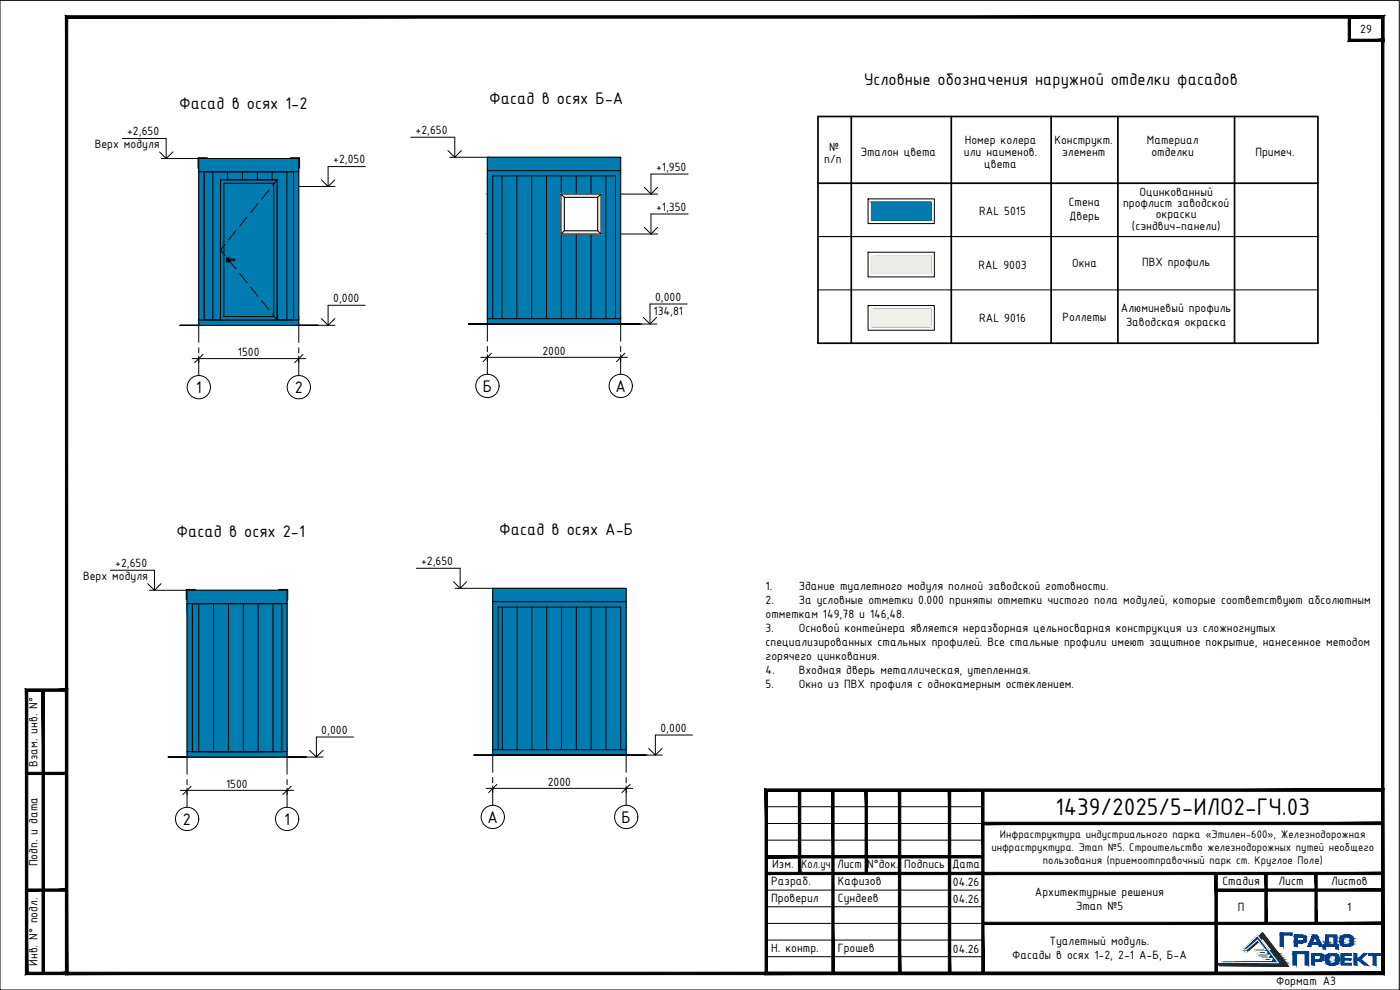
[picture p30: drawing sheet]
<svg xmlns="http://www.w3.org/2000/svg" width="420mm" height="297mm" viewBox="0 0 420 297" stroke-linecap="round" stroke-linejoin="round" font-family="sans-serif">
<defs><g id="words">
<text font-size="7.8" x="316.7" y="244.5">1439/2025/5-ИЛО2-ГЧ.03</text>
<g font-size="5.4">
<text x="259.3" y="25.5">Условные обозначения наружной отделки фасадов</text>
<text x="53.8" y="32.8">Фасад в осях 1-2</text>
<text x="146.8" y="31.1">Фасад в осях Б-А</text>
<text x="58.8" y="117.9">1</text>
<text x="88.5" y="117.9">2</text>
<text x="144.9" y="117.5">Б</text>
<text x="184.7" y="117.5">А</text>
<text x="53" y="161.1">Фасад в осях 2-1</text>
<text x="149.8" y="160.5">Фасад в осях А-Б</text>
<text x="54.9" y="247.5">2</text>
<text x="85.3" y="247.5">1</text>
<text x="146.3" y="246.9">А</text>
<text x="186.5" y="246.9">Б</text>
</g>
<g font-size="3.9">
<text x="408.2" y="9.8">29</text>
<text x="38.1" y="40.6">+2,650</text>
<text x="124.7" y="40.3">+2,650</text>
<text x="28.4" y="44.4">Верх модуля</text>
<text x="248.9" y="45.4">№</text>
<text x="258.2" y="46.7">Эталон цвета</text>
<text x="289.3" y="46.7">или наименов.</text>
<text x="289.5" y="43.1">Номер колера</text>
<text x="316.4" y="43.1">Конструкт.</text>
<text x="318.7" y="46.7">элемент</text>
<text x="344.2" y="43.1">Материал</text>
<text x="345.6" y="46.7">отделки</text>
<text x="376.8" y="46.7">Примеч.</text>
<text x="100" y="49.1">+2,050</text>
<text x="196.9" y="51.3">+1,950</text>
<text x="247.4" y="49.1">п/п</text>
<text x="295.4" y="50.3">цвета</text>
<text x="342" y="58.7">Оцинкованный</text>
<text x="196.9" y="63.3">+1,350</text>
<text x="293.9" y="64.6">RAL 5015</text>
<text x="320.8" y="61.8">Стена</text>
<text x="320.8" y="65.9">Дверь</text>
<text x="337.1" y="62">профлист заводской</text>
<text x="346.9" y="65.3">окраски</text>
<text x="339.7" y="68.9">(сэндвич-панели)</text>
<text x="293.6" y="80.6">RAL 9003</text>
<text x="321.7" y="80.2">Окна</text>
<text x="342.7" y="79.8">ПВХ профиль</text>
<text x="100" y="90.7">0,000</text>
<text x="196.1" y="94.4">134,81</text>
<text x="196.6" y="90.3">0,000</text>
<text x="336.4" y="93.7">Алюминевый профиль</text>
<text x="293.9" y="96.6">RAL 9016</text>
<text x="318.9" y="96.2">Роллеты</text>
<text x="337.9" y="97.9">Заводская окраска</text>
<text x="71.4" y="107">1500</text>
<text x="162.8" y="106.6">2000</text>
<text x="24.9" y="173.9">Верх модуля</text>
<text x="34.6" y="170.2">+2,650</text>
<text x="126.4" y="169.6">+2,650</text>
<text x="229.7" y="177.2">1.</text>
<text x="239.7" y="177.2">Здание туалетного модуля полной заводской готовности.</text>
<text x="229.7" y="181.3">2.</text>
<text x="229.7" y="185.5">отметкам 149,78 и 146,48.</text>
<text x="239.7" y="181.3">За условные отметки 0.000 приняты отметки чистого пола модулей, которые соответствуют абсолютным</text>
<text x="229.7" y="189.6">3.</text>
<text x="239.7" y="189.6">Основой контейнера является неразборная цельносварная конструкция из сложногнутых</text>
<text x="229.7" y="193.8">специализированных стальных профилей. Все стальные профили имеют защитное покрытие, нанесенное методом</text>
<text x="229.7" y="198">горячего цинкования.</text>
<text x="229.7" y="202.2">4.</text>
<text x="239.7" y="202.2">Входная дверь металлическая, утепленная.</text>
<text x="229.7" y="206.3">5.</text>
<text x="239.7" y="206.3">Окно из ПВХ профиля с однокамерным остеклением.</text>
<text x="96.4" y="220.2">0,000</text>
<text x="198.2" y="219.7">0,000</text>
<text x="11.3" y="230" transform="rotate(-90 11.3 230)">Взам. инв. N°</text>
<text x="67.9" y="236.5">1500</text>
<text x="164.4" y="236">2000</text>
<text x="11.3" y="260" transform="rotate(-90 11.3 260)">Подп. и дата</text>
<text x="231.8" y="260.4">Изм.</text>
<text x="240.6" y="260.4">Кол.уч</text>
<text x="251.2" y="260.4">Лист</text>
<text x="260.2" y="260.4">N°док.</text>
<text x="271.4" y="260.4">Подпись</text>
<text x="285.7" y="260.4">Дата</text>
<text x="231.5" y="265.5">Разраб.</text>
<text x="251.5" y="265.5">Кафизов</text>
<text x="286" y="265.8">04.26</text>
<text x="310.6" y="268.7">Архитектурные решения</text>
<text x="366.9" y="265.4">Стадия</text>
<text x="383.7" y="265.4">Лист</text>
<text x="399.5" y="265.4">Листов</text>
<text x="231.5" y="270.6">Проверил</text>
<text x="251.5" y="270.6">Сундеев</text>
<text x="286" y="270.8">04.26</text>
<text x="322.8" y="272.9">Этап №5</text>
<text x="371.5" y="273.3">П</text>
<text x="404.3" y="273.3">1</text>
<text x="231.5" y="285.6">Н. контр.</text>
<text x="251.5" y="285.6">Грошев</text>
<text x="286" y="285.8">04.26</text>
<text x="303.7" y="287.6">Фасады в осях 1-2, 2-1 А-Б, Б-А</text>
<text x="315" y="283.5">Туалетный модуль.</text>
<text x="11.3" y="289.8" transform="rotate(-90 11.3 289.8)">Инв. N° подл.</text>
<text x="383" y="295.6">Формат А3</text>
</g>
<g font-size="3.6">
<text x="300.1" y="251.4">Инфраструктура индустриального парка «Этилен-600», Железнодорожная</text>
<text x="297.5" y="255.3">инфраструктура. Этап №5. Строительство железнодорожных путей необщего</text>
<text x="312.9" y="259.3">пользования (приемоотправочный парк ст. Круглое Поле)</text>
</g>
</g></defs>
<path d="M54 97.6h41.5M140.6 97.2h52.1M50.5 227.1h41.4h-41.4M50.5 227.1h41.4M142.2 226.6h51.5h-51.5M142.2 226.6h52.1" fill="none" stroke="#000" stroke-width=".3"/>
<g fill="#007cb0" stroke="#007cb0" stroke-width=".3">
<path d="M146.3 52.8v5.4z"/>
<path d="M146.3 58.2v12z"/>
<path d="M146.3 70.2v25.4z"/>
<path d="M59.6 47.6l30.1 3.9v-3.9zM59.6 47.6l30.1 3.9h-30.1z"/>
<path d="M62.3 51.5l24.8 2.5v-2.5zM62.3 51.5l24.8 2.5h-24.8z"/>
<path d="M59.6 51.5l2.7 2.5v-2.5zM59.6 51.5l2.7 2.5h-2.7z"/>
<path d="M87.1 51.5l2.6 44.5v-44.5zM87.1 51.5l2.6 44.5h-2.6z"/>
<path d="M83.2 54l3.9 42v-42zM83.2 54l3.9 42h-3.9z"/>
<path d="M62.3 54l3.9 42v-42zM62.3 54l3.9 42h-3.9z"/>
<path d="M59.6 54l2.7 42v-42zM59.6 54l2.7 42h-2.7z"/>
<path d="M59.6 96l30.1 1.6v-1.6zM59.6 96l30.1 1.6h-30.1z"/>
<path d="M66.2 54l17 42v-42zM66.2 54l17 42h-17z"/>
<path d="M146.3 47.2l40 4v-4zM146.3 47.2l40 4h-40z"/>
<path d="M146.3 51.2l40 1.6v-1.6zM146.3 51.2l40 1.6h-40z"/>
<path d="M146.3 52.8l38.4 5.4v-5.4zM146.3 52.8l38.4 5.4h-38.4z"/>
<path d="M180.4 58.2l4.3 12v-12zM180.4 58.2l4.3 12h-4.3z"/>
<path d="M146.3 58.2l22.1 12v-12zM146.3 58.2l22.1 12h-22.1z"/>
<path d="M146.3 70.2l38.4 25.4v-25.4zM146.3 70.2l38.4 25.4h-38.4z"/>
<path d="M184.7 52.8l1.6 42.8v-42.8zM184.7 52.8l1.6 42.8h-1.6z"/>
<path d="M146.3 95.6l40 1.6v-1.6zM146.3 95.6l40 1.6h-40z"/>
<path d="M147.9 176.5l40 4v-4zM147.9 176.5l40 4h-40z"/>
<path d="M147.9 180.5l40 1.6v-1.6zM147.9 180.5l40 1.6h-40z"/>
<path d="M186.3 182.1l1.6 42.8v-42.8zM186.3 182.1l1.6 42.8h-1.6z"/>
<path d="M149.5 182.1l36.8 42.8v-42.8zM149.5 182.1l36.8 42.8h-36.8z"/>
<path d="M147.9 182.1l1.6 42.8v-42.8zM147.9 182.1l1.6 42.8h-1.6z"/>
<path d="M147.9 224.9l40 1.7v-1.7zM147.9 224.9l40 1.7h-40z"/>
<path d="M56.1 177.1l30 4v-4zM56.1 177.1l30 4h-30z"/>
<path d="M82.5 181.1l3.6 44.4v-44.4zM82.5 181.1l3.6 44.4h-3.6z"/>
<path d="M57.7 181.1l24.8 44.4v-44.4zM57.7 181.1l24.8 44.4h-24.8z"/>
<path d="M56.1 181.1l1.6 44.4v-44.4zM56.1 181.1l1.6 44.4h-1.6z"/>
<path d="M56.1 225.5l30 1.6v-1.6zM56.1 225.5l30 1.6h-30z"/>
<path d="M261.5 60.6l17.9 5.5v-5.5zM261.5 60.6l17.9 5.5h-17.9z"/>
</g>
<g fill="none" stroke="#000" stroke-width=".3">
<path d="M59.6 47.6h30.1v50h-30.1zM59.6 51.5h30.1M61.3 51.5h26.8v44.5h-26.8zM61.3 51.5v44.5M67.9 54h15.3M83.2 56v40M146.3 51.2h40M168.4 58.2h12v12h-12zM169.4 59.2h10v10h-10zM59.6 96h30.1M146.3 97.2v-50h40v50M146.3 95.6h40"/>
<path d="M147.9 95.6v-42.8h36.8v42.8M56.1 177.1h30v50h-30zM56.1 181.1h30M57.7 181.1h26.8v44.4h-26.8zM57.7 181.1v44.4M84.5 181.1v44.4M147.9 180.5h40M56.1 225.5h30M147.9 224.9v-48.4h40v50.1M149.5 224.9v-42.8h36.8v42.8M187.9 224.9h-40v1.6"/>
</g>
<g fill="none" stroke="#000" stroke-width=".3">
<circle cx="59.7" cy="116.2" r="3.5"/>
<circle cx="89.7" cy="116.2" r="3.5"/>
<circle cx="146.3" cy="115.8" r="3.5"/>
<circle cx="186.3" cy="115.8" r="3.5"/>
<circle cx="56.2" cy="245.7" r="3.5"/>
<circle cx="86.2" cy="245.7" r="3.5"/>
<circle cx="147.9" cy="245.1" r="3.5"/>
<circle cx="187.9" cy="245.1" r="3.5"/>
</g>
<g fill="none" stroke="#000" stroke-width=".3">
<path d="M59.6 97.6v5.1M89.7 97.6v5.1M146.3 97.2v5.2M186.3 97.2v5.2M59.6 104.3v1.6M59.6 107.5v5.2M89.7 104.3v1.6M89.7 107.5v5.2M146.3 104v1.6M146.3 107.1v5.2M186.3 104v1.6M186.3 107.1v5.2"/>
<path d="M56.1 227.1v5.2M56.1 233.9v1.6M56.1 237.1v5.1M86.1 227.1v5.2M86.1 233.9v1.6M86.1 237.1v5.1M147.9 226.6v5.1M147.9 233.3v1.6M147.9 236.5v5.1M187.9 226.6v5.1M187.9 233.3v1.6M187.9 236.5v5.1"/>
</g>
<path d="M57.7 107.6h34M59.6 106.8v2M89.7 106.8v2M144.3 107.2h44M146.3 106.5v2M186.3 106.5v2M54.1 237.1h34M56.1 236.4v2M86.1 236.4v2M145.9 236.5h44M147.9 235.8v2M187.9 235.8v2" fill="none" stroke="#000" stroke-width=".3"/>
<!-- layer: 0 -->
<path d="M168.4 58.2l1 1M180.4 58.2l-1 1M169.4 69.2l-1 1M179.4 69.2l1 1M60.9 106.3l-2.5 2.5M90.9 106.3l-2.5 2.5M147.5 106l-2.5 2.5M187.5 106l-2.5 2.5M57.4 235.9l-2.5 2.5M87.4 235.9l-2.5 2.5M149.1 235.3l-2.5 2.5M189.1 235.3l-2.5 2.5" fill="none" stroke="#000" stroke-width=".3"/>
<g fill="none" stroke="#000" stroke-width=".3">
<path d="M36.7 41.6h13.2v6M47.9 45.6l2 2 2-2M48.4 47.6h11.2M89.7 56h10.8M96.5 54l2 2 2-2M109.6 50h-11.1v6M123.3 41.2h13.2v6M134.5 45.2l2 2 2-2M135 47.2h11.3M186.3 58.2h11.1M193.4 56.2l2 2 2-2M206.5 52.2h-11.1v6"/>
<path d="M186.3 70.2h11.1M193.4 68.2l2 2 2-2M206.5 64.2h-11.1v6M89.4 97.6h11.1M96.5 95.6l2 2 2-2M109.6 91.6h-11.1v6M186 97.2h11.1M193.1 95.2l2 2 2-2M206.2 91.2h-11.1v6M33.1 171.1h13.3v6M44.3 175.1l2.1 2 1.9-2M44.8 177.1h11.3"/>
<path d="M124.9 170.5h13.2v6M136.1 174.5l2 2M136.6 176.5h11.3M140.1 174.5l-2 2M62.3 225.5h16.8M85.9 227.1h11.1M92.9 225.2l2.1 1.9 1.9-1.9M106.1 221.1h-11.1v6M187.6 226.6h11.2M194.7 224.6l2 2 2-2M207.8 220.5h-11.1v6.1"/>
</g>
<!-- layer: 1 -->
<g fill="none" stroke="#000" stroke-width=".3">
<path d="M62.2 47.3h-2.8v3.2M66.2 54h17v42h-17zM67.2 55h15v40h-15zM80.7 57l-2.2 2.7M83.2 54l-1.4 1.6M87.1 47.3h2.8v3.2M260.5 59.7h19.9v7.4h-19.9zM67.5 73.3l-1.3 1.7 1.3 1.7M68 77.3h.7v1.3h-.7zM68.3 77.7h2.2v.4h-2.2zM68.6 78l2.2 2.7M70.8 69.2l-2.2 2.8"/>
<path d="M74.1 65.1l-2.2 2.8M77.4 61.1l-2.2 2.7M260.5 75.7h19.9v7.4h-19.9zM261.5 60.6h17.9v5.5h-17.9zM261.5 76.7h17.9v5.4h-17.9zM71.9 82.1l2.2 2.7M75.2 86.2l2.2 2.7M78.5 90.2l2.2 2.8M81.8 94.3l1.4 1.7M260.5 91.7h19.9v7.4h-19.9zM261.5 92.7h17.9v5.4h-17.9zM58.7 176.9h-2.8v3.2"/>
<path d="M83.6 176.9h2.8v3.2"/>
</g>
<g fill="none" stroke="#000" stroke-width=".3">
<path d="M63.9 51.5v44.5M68.3 51.5v2.5M72.8 51.5v2.5M77.2 51.5v2.5M81.7 51.5v2.5M86.1 51.5v44.5M150.7 52.8v42.8M155.1 52.8v42.8M159.6 52.8v42.8M164 52.8v42.8M168.4 52.8v5.4M172.9 52.8v5.4"/>
<path d="M177.4 52.8v5.4M181.8 52.8v42.8M168.4 70.2v25.4M172.9 70.2v25.4M177.4 70.2v25.4M59.6 181.1v44.4M64.1 181.1v44.4M68.6 181.1v44.4M73 181.1v44.4M77.5 181.1v44.4M81.9 181.1v44.4M150.7 182.1v42.8"/>
<path d="M155.2 182.1v42.8M159.6 182.1v42.8M164.1 182.1v42.8M168.5 182.1v42.8M173 182.1v42.8M177.4 182.1v42.8M181.9 182.1v42.8"/>
</g>
<g fill="#ecece7" stroke="#ecece7" stroke-width=".3">
<path d="M168.4 58.2l1 1h-1z"/>
<path d="M179.4 59.2l1-1v1z"/>
<path d="M168.4 69.2h1l-1 1z"/>
<path d="M179.4 59.2h1v10z"/>
<path d="M168.4 58.2l11 1 1-1zM168.4 58.2l11 1h-10z"/>
<path d="M179.4 59.2v10h1zM179.4 69.2h1v1z"/>
<path d="M168.4 59.2l1 10v-10zM168.4 59.2l1 10h-1z"/>
<path d="M169.4 69.2l11 1-1-1zM168.4 70.2l1-1 11 1z"/>
</g>
<path d="M245.5 35h150v68h-150zM255.5 35v68M285.5 35v68M315.5 35v68M335.5 35v68M370.5 35v68M245.5 55h150" fill="none" stroke="#000" stroke-width=".51"/>
<path d="M245.5 71h150" fill="none" stroke="#000" stroke-width=".3"/>
<path d="M245.5 71h150M245.5 87h150" fill="none" stroke="#000" stroke-width=".3"/>
<path d="M261.5 76.7l17.9 5.4v-5.4zM261.5 76.7l17.9 5.4h-17.9z" fill="#ecece7" stroke="#ecece7" stroke-width=".3"/>
<path d="M261.5 92.7l17.9 5.4v-5.4zM261.5 92.7l17.9 5.4h-17.9z" fill="#f1f0ea" stroke="#f1f0ea" stroke-width=".3"/>
<path d="M0 .1h419.9v296.9h-419.9zM415.5 4.6h.1M230 252.1h65M230 247.1h65M230 242h65M230 267.1h65M230 272.1h65M230 277.1h65M230 282.1h65M230 287h65" fill="none" stroke="#000" stroke-width=".3"/>
<g fill="#000" stroke="#000" stroke-width=".3">
<path d="M414.6 5.4v6.4l.7 .6zM414.6 5.4l.7-.7v7.7zM405.3 5.4h9.3l.7-.7zM404.6 4.7h10.7l-10 .7zM404.6 4.7l.7 7.1v-6.4zM404.6 4.7l.7 7.1-.7 .6zM405.3 11.8l-.7 .6 10-.6zM404.6 12.4l10-.6 .7 .6z"/>
<path d="M8 232.4h12v-.7zM8 231.7h12l-12 .7z"/>
<path d="M229.6 236.7l.7 55v-54.3zM229.6 236.7l.7 55-.7 .7zM230.3 291.7l-.7 .7 185-.7zM229.6 292.4l185-.7 .7 .7zM414.6 237.4v54.3l.7 .7zM414.6 237.4l.7-.7v55.7zM230.3 237.4h184.3l.7-.7zM229.6 236.7h185.7l-185 .7z"/>
<path d="M239.6 237.1l.7 25v-25zM239.6 237.1l.7 25h-.7z"/>
<path d="M249.6 237.1l.7 54.9v-54.9zM249.6 237.1l.7 54.9h-.7z"/>
<path d="M259.6 237.1l.7 25v-25zM259.6 237.1l.7 25h-.7z"/>
<path d="M269.6 237.1l.7 54.9v-54.9zM269.6 237.1l.7 54.9h-.7z"/>
<path d="M284.6 237.1l.7 54.9v-54.9zM284.6 237.1l.7 54.9h-.7z"/>
<path d="M294.6 237.1l.7 54.9v-54.9zM294.6 237.1l.7 54.9h-.7z"/>
<path d="M295 246.7v.7l120-.7zM295 247.4l120-.7v.7z"/>
<path d="M230 257.4h65v-.7zM230 256.7h65l-65 .7z"/>
<path d="M8 267.4h12v-.7zM8 266.7h12l-12 .7z"/>
<path d="M295 261.7v.7l120-.7zM295 262.4l120-.7v.7z"/>
<path d="M295 276.7v.7l120-.7zM295 277.4l120-.7v.7z"/>
<path d="M230 262.4h65v-.7zM230 261.7h65l-65 .7z"/>
<path d="M364.6 262.1l.7 29.9v-29.9zM364.6 262.1l.7 29.9h-.7z"/>
<path d="M379.6 262.1l.7 15v-15zM379.6 262.1l.7 15h-.7z"/>
<path d="M394.6 262.1l.7 15v-15zM394.6 262.1l.7 15h-.7z"/>
<path d="M365 267.4h50v-.7zM365 266.7h50l-50 .7z"/>
<path d="M8.3 291.7l-.7 .7 12-.7zM7.6 292.4l12-.7 .7 .7zM19.6 207.4v84.3l.7 .7zM20.3 206.7v85.7l-.7-85zM8.3 207.4h11.3l.7-.7zM7.6 206.7h12.7l-12 .7zM7.6 206.7l.7 85v-84.3zM7.6 206.7l.7 85-.7 .7z"/>
<path d="M12.6 207.1v84.9h.7zM12.6 207.1h.7v84.9z"/>
<path d="M20.3 291.7l-.7 .7 395-.7zM19.6 292.4l395-.7 .7 .7zM414.6 5.4v286.3l.7 .7zM414.6 5.4l.7-.7v287.7zM20.3 5.4h394.3l.7-.7zM19.6 4.7h395.7l-395 .7zM19.6 4.7l.7 287v-286.3zM19.6 4.7l.7 287-.7 .7z"/>
</g>
<g fill="#0c6001" stroke="#0c6001" stroke-width=".3">
<path d="M377.2 281.5l1.7-1.6 1.3 1.6z"/>
<path d="M373.4 285.2h1.3z"/>
<path d="M378.4 285.7h3.8z"/>
<path d="M382.4 286h1.3z"/>
<path d="M382.2 286.5h1.8z"/>
<path d="M379.4 287h5.1z"/>
<path d="M383.5 287.3h1.2z"/>
<path d="M383.2 287.8h1.9z"/>
<path d="M380.4 288.4h5.1z"/>
<path d="M384.5 288.7h1.2z"/>
<path d="M384.2 289.1h1.8z"/>
<path d="M365.5 289.1h20.5l.5 .6z"/>
<path d="M379 281.5l4 3.7-2.8-3.7zM379 281.5l4 3.7h-1.2z"/>
<path d="M377.2 281.5l-2.5 3.7 4.3-3.7zM373.4 285.2l3.8-3.7-2.5 3.7z"/>
<path d="M381.8 285.2h1.2zM381.8 285.2h1.2z"/>
<path d="M381.8 285.2h1.2zM378 285.2h5z"/>
<path d="M378 285.2l5.5 .5-.5-.5zM378 285.2l5.5 .5h-5.1z"/>
<path d="M382.2 285.7h1.3zM382.2 285.7h1.3z"/>
<path d="M382.2 285.7l1.5 .3-.2-.3zM382.2 285.7l1.5 .3h-1.3zM381.8 286h1.9z"/>
<path d="M381.8 286l2.2 .5-.3-.5zM381.8 286l2.2 .5h-1.8zM379 286.5h5z"/>
<path d="M379 286.5l5.5 .5-.5-.5zM379 286.5l5.5 .5h-5.1zM379.4 287h5.1z"/>
<path d="M383.2 287l1.5 .3-.2-.3zM383.2 287l1.5 .3h-1.2zM382.8 287.3h1.9z"/>
<path d="M382.8 287.3l2.3 .5-.4-.5zM382.8 287.3l2.3 .5h-1.9zM380 287.8h5.1z"/>
<path d="M380 287.8l5.5 .6-.4-.6zM380 287.8l5.5 .6h-5.1zM380.4 288.4h5.1z"/>
<path d="M384.3 288.4l1.4 .3-.2-.3zM384.3 288.4l1.4 .3h-1.2zM383.8 288.7h1.9z"/>
<path d="M383.8 288.7l2.2 .4-.3-.4zM383.8 288.7l2.2 .4h-1.8zM365.5 289.1h20.5z"/>
<path d="M365.5 289.1l.4 .6h20.6zM365.9 289.7h20.6l.2 .3z"/>
</g>
<path d="M365.5 289.1h18.7l-.4-.4h.7l-.2-.3h-3.9l-.4-.6h3.2l-.4-.5h.7l-.3-.3h-3.8l-.4-.5h3.2l-.4-.5h.6l-.2-.3h-3.8l-.4-.5h3.8l-2.8-3.7-4.3 3.7h-1.3l5.5-5.3 7.8 10.1-20.8-.3z" fill="none" stroke="#0c6001" stroke-width=".3"/>
<g fill="#033c8c" stroke="#033c8c" stroke-width=".3">
<path d="M377.4 280.7l1 1.4h-2.4z"/>
<path d="M372.9 285h1.1z"/>
<path d="M379.7 285h1z"/>
<path d="M377 285.5h3.1z"/>
<path d="M380.2 285.7h1z"/>
<path d="M380 286.1h1.5z"/>
<path d="M377.8 286.5h4z"/>
<path d="M381 286.8h1z"/>
<path d="M380.8 287.1h1.5z"/>
<path d="M378.6 287.6h4.1z"/>
<path d="M381.8 287.8h1.1z"/>
<path d="M381.6 288.2h1.6z"/>
<path d="M366.6 288.2h16.6l.3 .5z"/>
<path d="M390.9 281.2h1.1z"/>
<path d="M391 281.2h1z"/>
<path d="M397.6 283.3h.8z"/>
<path d="M396.2 286.8h1.1z"/>
<path d="M396.1 287.9h1.1z"/>
<path d="M403.4 280.6h1.5z"/>
<path d="M404.5 281h1.3z"/>
<path d="M404.8 283.4h1z"/>
<path d="M402.6 283.7h3z"/>
<path d="M403.4 283.9h1.5z"/>
<path d="M399.1 286.2h1.5z"/>
<path d="M399.1 289.5h1.5z"/>
<path d="M377.4 282.1l3.3 2.9-2.3-2.9zM377.4 282.1l3.3 2.9h-1z"/>
<path d="M376 282.1l-2 2.9 3.4-2.9zM372.9 285l3.1-2.9-2 2.9z"/>
<path d="M379.7 285h1zM379.7 285h1zM376.6 285h4.1z"/>
<path d="M376.6 285l4.4 .5-.3-.5zM376.6 285l4.4 .5h-4z"/>
<path d="M380.1 285.5h.9zM380.1 285.5h.9z"/>
<path d="M380.1 285.5l1.1 .2-.2-.2zM380.1 285.5l1.1 .2h-1zM379.7 285.7h1.5z"/>
<path d="M379.7 285.7l1.8 .4-.3-.4zM379.7 285.7l1.8 .4h-1.5zM377.4 286.1h4.1z"/>
<path d="M377.4 286.1l4.4 .4-.3-.4zM377.4 286.1l4.4 .4h-4zM377.8 286.5h4z"/>
<path d="M380.9 286.5l1.1 .3-.2-.3zM380.9 286.5l1.1 .3h-1zM380.5 286.8h1.5z"/>
<path d="M380.5 286.8l1.8 .3-.3-.3zM380.5 286.8l1.8 .3h-1.5zM378.2 287.1h4.1z"/>
<path d="M378.2 287.1l4.5 .5-.4-.5zM378.2 287.1l4.5 .5h-4.1zM378.6 287.6h4.1z"/>
<path d="M381.7 287.6l1.2 .2-.2-.2zM381.7 287.6l1.2 .2h-1.1zM381.3 287.8h1.6z"/>
<path d="M381.3 287.8l1.9 .4-.3-.4zM381.3 287.8l1.9 .4h-1.6zM366.6 288.2h16.6z"/>
<path d="M366.6 288.2l.3 .5h16.6zM366.9 288.7h16.6l.2 .2z"/>
<path d="M384.2 279.9l3.6 .6v-.6zM384.2 279.9l3.6 .6h-3.6z"/>
<path d="M384.2 280.5l1 3.5v-3.5zM384.2 280.5l1 3.5h-1z"/>
<path d="M388.5 280.6h2.6zM388.5 280.6h2.6z"/>
<path d="M388.5 280.6l3 .1zM388.5 280.6l3 .1z"/>
<path d="M388.5 280.7l3.3 .2zM388.5 280.7l3.3 .2z"/>
<path d="M388.5 280.9l3.4 .1zM388.5 280.9l3.4 .1z"/>
<path d="M388.5 281h3.5zM388.5 281h3.5z"/>
<path d="M397.9 280.6l3.3 .5v-.5zM397.9 280.6l3.3 .5h-3.3z"/>
<path d="M394 280.6l1.5 .5-.2-.5zM394 280.6l1.5 .5h-1.8z"/>
<path d="M394.6 281.1h.9zM394.6 281.1h.9z"/>
<path d="M393.7 281.1h.9zM393.7 281.1h.9z"/>
<path d="M388.5 281l3.5 .1zM388.5 281l3.5 .1z"/>
<path d="M390.5 281.1h1.5zM390.5 281.1h1.5zM390.7 281.1h1.3zM390.7 281.1h1.3z"/>
<path d="M390.7 281.1l1.3 .1zM390.7 281.1l1.3 .1zM390.9 281.2h1.1z"/>
<path d="M391 281.2h1zM391 281.2h1zM391 281.2h1z"/>
<path d="M391.1 281.2l1 .1zM391.1 281.2l1 .1zM391.1 281.3h1zM391.1 281.3h1z"/>
<path d="M391.1 281.3l1 .1zM391.1 281.3l1 .1z"/>
<path d="M391.2 281.4l.9 .1zM391.2 281.4l.9 .1z"/>
<path d="M391.2 281.5h.9zM391.2 281.5h.9z"/>
<path d="M391.2 281.5l.9 .1zM391.2 281.5l.9 .1z"/>
<path d="M391.2 281.6l.9 .2zM391.2 281.6l.9 .2z"/>
<path d="M391.2 281.8l.9 .1zM391.2 281.8l.9 .1z"/>
<path d="M391.2 281.9l.9 .1zM391.2 281.9l.9 .1z"/>
<path d="M391.2 282l.9 .1zM391.2 282l.9 .1zM391.2 282.1h.9zM391.2 282.1h.9z"/>
<path d="M391.2 282.1h.9zM391.2 282.1l.8 .1h-.9zM391.1 282.2h.9zM391.1 282.2h.9z"/>
<path d="M391.1 282.2h.9zM391.1 282.2h.9z"/>
<path d="M391 282.2l1 .1zM390.9 282.3h1.1z"/>
<path d="M390.9 282.3h1.1zM390.9 282.3h1.1zM390.8 282.3h1.2z"/>
<path d="M390.9 282.3h1.1zM390.8 282.3h1.2zM390.8 282.3h1.2z"/>
<path d="M390.8 282.3h1.2zM390.5 282.3h1.5z"/>
<path d="M388.5 281.1l.8 1.2v-1.2zM388.5 281.1l.8 1.2h-.8z"/>
<path d="M397.9 281.1l.8 1.3v-1.3zM397.9 281.1l.8 1.3h-.8z"/>
<path d="M388.5 282.3h3.5zM388.5 282.3l3.4 .1z"/>
<path d="M388.5 282.4h3.4zM388.5 282.4l3.3 .2z"/>
<path d="M397.9 282.4l.8 .2v-.2zM397.9 282.4l.8 .2h-.8z"/>
<path d="M388.5 282.6h3.3zM388.5 282.6h3.2z"/>
<path d="M397.9 282.6h.8zM397.9 282.6h.8z"/>
<path d="M388.5 282.6h3.2zM388.5 282.6l2.9 .2z"/>
<path d="M397.9 282.6l.8 .2v-.2zM397.9 282.6l.8 .2h-.9z"/>
<path d="M394.6 281.1l1.7 1.7-.8-1.7zM394.6 281.1l1.7 1.7h-.8z"/>
<path d="M393.7 281.1l.1 1.7 .8-1.7zM393.7 281.1l.1 1.7h-.8z"/>
<path d="M397.8 282.8l.9 .1zM397.8 282.8l.9 .1z"/>
<path d="M388.5 282.8h2.9zM388.5 282.8l2.6 .1z"/>
<path d="M388.5 282.9h2.3zM388.5 282.9h2.6z"/>
<path d="M397.8 282.9l.9 .1v-.1zM397.8 282.9l.9 .1h-.9zM397.8 283h.9zM397.8 283h.9z"/>
<path d="M397.8 283h.9zM397.8 283l.8 .2h-.9z"/>
<path d="M397.7 283.2h.9zM397.7 283.2h.8z"/>
<path d="M393 282.8l3.5 .5-.2-.5zM393 282.8l3.5 .5h-3.7z"/>
<path d="M397.7 283.2h.8zM397.7 283.2l.7 .1h-.8zM397.6 283.3h.8z"/>
<path d="M397.6 283.3h.8zM397.6 283.3l.8 .1z"/>
<path d="M397.5 283.4h.9zM397.5 283.4h.8z"/>
<path d="M400.4 281.1l.8 2.3v-2.3zM400.4 281.1l.8 2.3h-.8z"/>
<path d="M397.5 283.4h.8zM397.5 283.4h.8z"/>
<path d="M400.4 283.4h1.2zM400.4 283.4h1.2z"/>
<path d="M397.1 283.4h1.2zM397.1 283.4h1.2z"/>
<path d="M397.1 283.4l4.5 .6v-.6zM397.1 283.4l4.5 .6h-4.5z"/>
<path d="M395.6 283.3l1.2 .7-.3-.7zM395.6 283.3l1.2 .7h-.9z"/>
<path d="M392.8 283.3l.6 .7 .2-.7zM392.8 283.3l.6 .7h-.9z"/>
<path d="M388.5 282.9l.8 1.1v-1.1zM388.5 282.9l.8 1.1h-.8z"/>
<path d="M400.9 284l.7 .7v-.7zM400.9 284l.7 .7h-.7z"/>
<path d="M397.1 284l.7 .7v-.7zM397.1 284l.7 .7h-.7z"/>
<path d="M388.1 285.5l4.6 .6v-.6zM388.1 285.5l4.6 .6h-4.6z"/>
<path d="M393.7 286.2h2.6zM393.7 286.2h2.6z"/>
<path d="M393.7 286.2l3 .1zM393.7 286.2l3 .1z"/>
<path d="M393.7 286.3l3.3 .1zM393.7 286.3l3.3 .1z"/>
<path d="M393.7 286.4l3.3 .1zM393.7 286.4l3.3 .1z"/>
<path d="M393.7 286.5h3.4zM393.7 286.5h3.4z"/>
<path d="M393.7 286.5l3.5 .1zM393.7 286.5l3.5 .1z"/>
<path d="M393.7 286.6l3.5 .1zM393.7 286.6l3.5 .1z"/>
<path d="M402.5 286.2l3.1 .5v-.5zM402.5 286.2l3.1 .5h-3.1z"/>
<path d="M410.8 286.2l3.5 .5v-.5zM410.8 286.2l3.5 .5h-3.5z"/>
<path d="M395.7 286.7h1.5zM395.7 286.7h1.5z"/>
<path d="M395.9 286.7h1.3zM395.9 286.7h1.3z"/>
<path d="M396.1 286.7l1.2 .1zM396.1 286.7l1.2 .1zM396.2 286.8h1.1z"/>
<path d="M396.2 286.8h1.1zM396.2 286.8h1.1zM396.3 286.8h1zM396.3 286.8h1z"/>
<path d="M396.3 286.8l1 .1zM396.3 286.8l1 .1z"/>
<path d="M396.3 286.9h1zM396.3 286.9h1zM396.4 286.9h.9zM396.4 286.9h.9z"/>
<path d="M396.4 286.9l.9 .1zM396.4 286.9l.9 .1z"/>
<path d="M396.4 287h.9zM396.4 287h.9z"/>
<path d="M396.4 287l.9 .2zM396.4 287l.9 .2z"/>
<path d="M396.5 287.2l.8 .1zM396.5 287.2l.8 .1z"/>
<path d="M396.5 287.3l.8 .1zM396.5 287.3l.8 .1z"/>
<path d="M396.5 287.4l.8 .1zM396.5 287.4l.8 .1z"/>
<path d="M409.2 286.2l-.6 1.4 1.6-1.4zM407.7 287.6l1.5-1.4-.6 1.4z"/>
<path d="M406.4 286.2l.8 1.4v-1.4zM406.4 286.2l.8 1.4h-.8z"/>
<path d="M402.5 286.7l.8 .9v-.9zM402.5 286.7l.8 .9h-.8z"/>
<path d="M396.4 287.5l.9 .1zM396.4 287.5l.9 .1zM396.4 287.6h.9zM396.4 287.6h.9z"/>
<path d="M396.4 287.6l.9 .1zM396.4 287.6l.9 .1h-1zM396.3 287.7h1zM396.3 287.7h1z"/>
<path d="M396.3 287.7l1 .1zM396.3 287.7l1 .1z"/>
<path d="M406.4 287.6l2 .2 .2-.2zM406.4 287.6l2 .2h-2z"/>
<path d="M396.2 287.8h1.1zM396.2 287.8h1zM396.2 287.8h1zM396.2 287.8h1z"/>
<path d="M396.2 287.8l1 .1zM396.1 287.9h1.1zM396 287.9h1.2z"/>
<path d="M396 287.9h1.2zM395.7 287.9h1.5z"/>
<path d="M393.7 286.7l.8 1.2v-1.2zM393.7 286.7l.8 1.2h-.8z"/>
<path d="M393.7 287.9h3.5zM393.7 287.9h3.5z"/>
<path d="M393.7 287.9h3.5zM393.7 287.9l3.4 .1z"/>
<path d="M402.5 287.6l3 .4v-.4zM402.5 287.6l3 .4h-3z"/>
<path d="M406.4 287.8l2.3 .3-.3-.3zM406.4 287.8l2.3 .3h-2.3z"/>
<path d="M393.7 288h3.4zM393.7 288l3.3 .1z"/>
<path d="M393.7 288.1h3.3zM393.7 288.1l3.2 .1z"/>
<path d="M393.7 288.2h3.2zM393.7 288.2l2.9 .1z"/>
<path d="M393.7 288.3h2.9zM393.7 288.3l2.6 .1z"/>
<path d="M393.7 288.4h2.3zM393.7 288.4h2.6z"/>
<path d="M402.5 288l.8 1v-1zM402.5 288l.8 1h-.8z"/>
<path d="M412.1 286.7l.8 2.8v-2.8zM412.1 286.7l.8 2.8h-.8z"/>
<path d="M407.7 288.1l2.7 1.4-1.7-1.4zM407.7 288.1l2.7 1.4h-1z"/>
<path d="M406.4 288.1l.8 1.4v-1.4zM406.4 288.1l.8 1.4h-.8z"/>
<path d="M402.5 289l3.1 .5v-.5zM402.5 289l3.1 .5h-3.1z"/>
<path d="M393.7 288.4l.8 1.1v-1.1zM393.7 288.4l.8 1.1h-.8z"/>
<path d="M391.7 286.1l1 3.4v-3.4zM391.7 286.1l1 3.4h-1z"/>
<path d="M388.1 286.1l1 3.4v-3.4zM388.1 286.1l1 3.4h-1z"/>
<path d="M403.4 280.6h1.5zM403.4 280.6h1.5z"/>
<path d="M403.4 280.6l1.9 .1zM403 280.7h2.3zM403 280.7h2.3zM403 280.7h2.3z"/>
<path d="M403 280.7l2.6 .1zM402.7 280.8l.3-.1 2.6 .1z"/>
<path d="M402.7 280.8h3zM402.6 280.8h3.1z"/>
<path d="M402.6 280.8l3.2 .2-.1-.2zM402.6 280.8l3.2 .2h-3.3z"/>
<path d="M404.2 281h1.6zM404.2 281h1.6z"/>
<path d="M402.5 281h1.6zM402.5 281h1.7z"/>
<path d="M402.5 281h1.5zM402.5 281h1.6z"/>
<path d="M404.2 281h1.6zM404.2 281h1.6zM404.5 281h1.3z"/>
<path d="M402.5 281h1.5zM402.5 281l1 .1z"/>
<path d="M402.4 281.1h1.1zM402.4 281.1h1z"/>
<path d="M404.7 281l1.2 .1zM404.7 281l1.2 .1z"/>
<path d="M404.9 281.1l1 .1zM404.9 281.1l1 .1z"/>
<path d="M402.4 281.1h1zM402.4 281.1l.9 .1z"/>
<path d="M405 281.2l1 .1zM405 281.2l1 .1z"/>
<path d="M402.4 281.2l.7 .2 .2-.2zM402.4 281.2l.7 .2h-.8z"/>
<path d="M402.3 281.4h.8zM402.3 281.4l.8 .1z"/>
<path d="M405.1 281.3l1 .2-.1-.2zM405.1 281.3l1 .2h-.9z"/>
<path d="M402.3 281.5h.8zM402.3 281.5h.8z"/>
<path d="M405.2 281.5h.9zM405.2 281.5h.9z"/>
<path d="M402.3 281.5l.8 .3v-.3zM402.3 281.5l.8 .3h-.9z"/>
<path d="M402.2 281.8h.9zM402.2 281.8h.9z"/>
<path d="M405.2 281.5l.9 .4v-.4zM405.2 281.5l.9 .4h-.8z"/>
<path d="M402.2 281.8l.9 .2zM402.2 281.8l.9 .2z"/>
<path d="M405.3 281.9l.8 .1zM405.3 281.9l.8 .1z"/>
<path d="M402.2 282l.9 .1v-.1zM402.2 282l.9 .1h-.9z"/>
<path d="M405.3 282l.8 .1v-.1zM405.3 282l.8 .1h-.8z"/>
<path d="M402.2 282.1l.9 .1zM402.2 282.1l.9 .1z"/>
<path d="M405.3 282.1l.8 .1zM405.3 282.1l.8 .1z"/>
<path d="M402.2 282.2l.9 .1zM402.2 282.2l.9 .1zM402.2 282.3h.9zM402.2 282.3h.9z"/>
<path d="M405.3 282.2l.8 .1zM405.3 282.2l.8 .1z"/>
<path d="M402.2 282.3h.9zM402.2 282.3h.9z"/>
<path d="M402.2 282.3l.9 .1zM402.2 282.3l.9 .1z"/>
<path d="M405.3 282.3l.8 .2v-.2zM405.3 282.3l.8 .2h-.8z"/>
<path d="M402.2 282.4l.9 .2v-.2zM402.2 282.4l.9 .2h-.9z"/>
<path d="M405.3 282.5l.8 .1v-.1zM405.3 282.5l.8 .1h-.8z"/>
<path d="M402.2 282.6l.9 .3v-.3zM402.2 282.6l.9 .3h-.9z"/>
<path d="M405.3 282.6l.8 .3v-.3zM405.3 282.6l.8 .3h-.9z"/>
<path d="M402.2 282.9l.9 .1v-.1zM402.2 282.9l.9 .1h-.8zM402.3 283h.8zM402.3 283h.8z"/>
<path d="M405.2 282.9l.9 .1zM405.2 282.9l.9 .1z"/>
<path d="M405.2 283l.9 .1zM405.2 283l.9 .1z"/>
<path d="M402.3 283l.9 .2zM402.3 283l.9 .2z"/>
<path d="M405.2 283.1h.9zM405.2 283.1l.8 .1z"/>
<path d="M402.3 283.2l1 .1zM402.3 283.2l1 .1h-.9z"/>
<path d="M405.1 283.2l.8 .2 .1-.2zM405.1 283.2l.8 .2h-.9z"/>
<path d="M402.4 283.3l1 .1zM402.4 283.3l1 .1z"/>
<path d="M405 283.4h.9zM404.9 283.4h1z"/>
<path d="M402.4 283.4h1.1zM402.4 283.4h1.1z"/>
<path d="M404.9 283.4h1zM404.8 283.4h1zM404.5 283.4h1.3z"/>
<path d="M402.5 283.4l1.5 .1zM402.5 283.4l1.5 .1z"/>
<path d="M404.5 283.4h1.3zM404.2 283.5h1.6z"/>
<path d="M402.5 283.5h1.7zM402.5 283.5h1.7z"/>
<path d="M402.5 283.5l3.1 .2 .2-.2zM402.5 283.5l3.1 .2h-3zM402.6 283.7h3z"/>
<path d="M402.7 283.7l2.6 .1 .3-.1zM402.7 283.7l2.6 .1zM403 283.8h2.3zM403 283.8h2.3z"/>
<path d="M403 283.8h2.3zM403 283.8l1.9 .1z"/>
<path d="M403.4 283.9h1.5zM403.4 283.9h1.5z"/>
<path d="M399.1 286.2h1.5zM399.1 286.2h1.5z"/>
<path d="M399.1 286.2h1.9zM398.7 286.2h2.3z"/>
<path d="M398.7 286.2h2.3zM398.7 286.2h2.3z"/>
<path d="M398.7 286.2l2.7 .2zM398.4 286.4l.3-.2 2.7 .2zM398.4 286.4h3zM398.4 286.4h3z"/>
<path d="M398.4 286.4l3.1 .2-.1-.2zM398.4 286.4l3.1 .2h-3.3z"/>
<path d="M399.8 286.6h1.7zM399.8 286.6h1.7z"/>
<path d="M398.2 286.6h1.6zM398.2 286.6h1.6z"/>
<path d="M398.2 286.6h1.5zM398.2 286.6h1.6z"/>
<path d="M399.9 286.6h1.6zM399.9 286.6h1.6z"/>
<path d="M400.1 286.6h1.5zM400.1 286.6h1.5z"/>
<path d="M398.2 286.6h1.5zM398.2 286.6l1 .1z"/>
<path d="M398.1 286.7h1.1zM398.1 286.7h1z"/>
<path d="M400.4 286.6l1.2 .1zM400.4 286.6l1.2 .1zM400.6 286.7h1zM400.6 286.7h1z"/>
<path d="M398.1 286.7h1zM398.1 286.7l.9 .1z"/>
<path d="M400.6 286.7l1.1 .2-.1-.2zM400.6 286.7l1.1 .2z"/>
<path d="M398.1 286.8l.8 .2 .1-.2zM398.1 286.8l.8 .2h-.9z"/>
<path d="M398 287h.9zM398 287h.8z"/>
<path d="M400.8 286.9l.9 .2v-.2zM400.8 286.9l.9 .2h-.8z"/>
<path d="M398 287h.8zM398 287l.8 .1z"/>
<path d="M400.9 287.1h.9zM400.9 287.1h.9z"/>
<path d="M397.9 287.1l.9 .2v-.2zM397.9 287.1l.9 .2h-.9z"/>
<path d="M397.9 287.3h.9zM397.9 287.3l.8 .1z"/>
<path d="M400.9 287.1l.9 .4v-.4zM400.9 287.1l.9 .4h-.8z"/>
<path d="M397.9 287.4l.8 .2zM397.9 287.4l.8 .2z"/>
<path d="M401 287.5l.8 .1zM401 287.5l.8 .1z"/>
<path d="M397.9 287.6l.8 .1v-.1zM397.9 287.6l.8 .1h-.8z"/>
<path d="M401 287.6l.8 .1v-.1zM401 287.6l.8 .1h-.8z"/>
<path d="M397.9 287.7l.8 .1zM397.9 287.7l.8 .1z"/>
<path d="M401 287.7l.8 .1zM401 287.7l.8 .1z"/>
<path d="M397.9 287.8l.8 .1zM397.9 287.8l.8 .1zM397.9 287.9h.8zM397.9 287.9h.8z"/>
<path d="M401 287.8l.8 .1zM401 287.8l.8 .1z"/>
<path d="M397.9 287.9h.8zM397.9 287.9h.8z"/>
<path d="M397.9 287.9l.8 .1zM397.9 287.9l.8 .1z"/>
<path d="M401 287.9l.8 .2v-.2zM401 287.9l.8 .2h-.8z"/>
<path d="M397.9 288l.8 .2v-.2zM397.9 288l.8 .2h-.8z"/>
<path d="M401 288.1l.8 .1v-.1zM401 288.1l.8 .1h-.9z"/>
<path d="M397.9 288.2l.9 .2-.1-.2zM397.9 288.2l.9 .2h-.9z"/>
<path d="M400.9 288.2l.9 .3v-.3zM400.9 288.2l.9 .3h-.9z"/>
<path d="M397.9 288.4l.9 .2v-.2zM397.9 288.4l.9 .2h-.9zM397.9 288.6h.9zM397.9 288.6h.9z"/>
<path d="M400.9 288.5h.9zM400.9 288.5l.8 .1z"/>
<path d="M400.9 288.6l.8 .1zM400.9 288.6l.8 .1z"/>
<path d="M397.9 288.6l1 .1zM397.9 288.6l1 .1z"/>
<path d="M400.9 288.7h.8zM400.9 288.7h.8z"/>
<path d="M398 288.7l1 .2zM398 288.7l1 .2h-.9z"/>
<path d="M400.8 288.7l.8 .3 .1-.3zM400.8 288.7l.8 .3h-.9z"/>
<path d="M398.1 288.9l1 .1zM398.1 288.9l1 .1z"/>
<path d="M400.7 289h.9zM400.6 289h1z"/>
<path d="M398.1 289h1.1zM398.1 289h1.1z"/>
<path d="M400.6 289h1zM400.5 289h1.1z"/>
<path d="M400.5 289h1.1zM400.2 289h1.3z"/>
<path d="M398.1 289l1.7 .1zM398.1 289l1.7 .1z"/>
<path d="M400.2 289l1.3 .1zM400 289.1h1.5z"/>
<path d="M398.2 289.1h1.8zM398.2 289.1h1.8z"/>
<path d="M398.2 289.1l3.2 .1 .1-.1zM398.2 289.1l3.2 .1h-3zM398.4 289.2h3zM398.4 289.2h3z"/>
<path d="M398.4 289.2l2.6 .2 .4-.2zM398.4 289.2l2.6 .2z"/>
<path d="M398.7 289.4h2.3zM398.7 289.4h2.3z"/>
<path d="M398.7 289.4h2.3zM398.7 289.4l1.9 .1z"/>
<path d="M399.1 289.5h1.5zM399.2 289.5h1.4z"/>
</g>
<path d="M366.6 288.2h15l-.3-.4h.5l-.1-.2h-3.1l-.4-.5h2.6l-.3-.3h.5l-.1-.3h-3.1l-.4-.4h2.6l-.3-.4h.5l-.1-.2h-3.1l-.4-.5h3.1l-2.3-2.9-3.4 2.9h-1.1l4.5-4.3 6.3 8.2-16.8-.2z" fill="none" stroke="#fff" stroke-width=".3"/>
<g fill="none" stroke="#033c8c" stroke-width=".3">
<path d="M384.2 279.9h3.6v.6h-2.6v3.5h-1zM388.1 285.5h4.6v4h-1v-3.4h-2.6v3.4h-1zM391.1 282.1a.61 .61 0 0 0 .1-.7 .61 .61 0 0 0-.7-.3h-1.2v1.2l1.8-.1M391.8 282.6a1.15 1.15 0 0 0 .3-1.4 1.15 1.15 0 0 0-1.4-.6h-2.2v3.4h.8v-1.1h1.7l.7-.3M394 280.6h1.3l1.5 3.4h-.9l-.3-.7h-2l-.2 .7h-.9zM394.6 281.1l.9 1.7h-1.7zM395.7 286.7h-1.2v1.2h1.2M395.8 286.7a.6 .6 0 0 1 .6 .3 .6 .6 0 0 1-.1 .7M395.9 286.2h-2.2v3.3h.8v-1.1h1.7l.8-.2M396 286.1a1.14 1.14 0 0 1 1.3 .6 1.14 1.14 0 0 1-.4 1.4M396 287.9h-.2M396.3 287.7l-.3 .1"/>
<path d="M397.9 282.4l-.2 .7-.2 .3h-.4v1.3h.7v-.7h3.1v.7h.7v-1.3h-.4v-2.8h-3.3v1.8M398.2 286.5a3.3 3.3 0 0 1 3.4 .2 1.81 1.81 0 0 1-1 2.8h-1.5a1.65 1.65 0 0 1-1.1-2.5zM398.7 281.1h1.7v2.3h-2.1l.4-.5zM398.9 286.9l.9-.3a1.01 1.01 0 0 1 1.1 .3 1.01 1.01 0 0 1 .1 1.2 1 1 0 0 1-1.5 .9 1.12 1.12 0 0 1-.8-1.4zM402.5 281a3.3 3.3 0 0 1 3.4 .1l.2 .8a1.56 1.56 0 0 1-.3 1.6 1.56 1.56 0 0 1-1.6 .5 1.58 1.58 0 0 1-1.7-.5 1.58 1.58 0 0 1-.3-1.7zM402.5 286.2h3.1v.5h-2.3v.9h2.2v.4h-2.2v1h2.3v.5h-3.1zM403.3 281.2h.1a1.57 1.57 0 0 1 1.8 .3l.1 .3a1.22 1.22 0 0 1-.9 1.7 1.07 1.07 0 0 1-1.2-.3 1.07 1.07 0 0 1-.1-1.2zM406.4 286.2h.8v1.4h.5l1.5-1.4h1l-1.8 1.6 2 1.7h-1l-1.7-1.4h-.5v1.4h-.8zM410.8 286.2h3.5v.5h-1.4v2.8h-.8v-2.8h-1.3z"/>
</g>
<use href="#words"/>
</svg>
